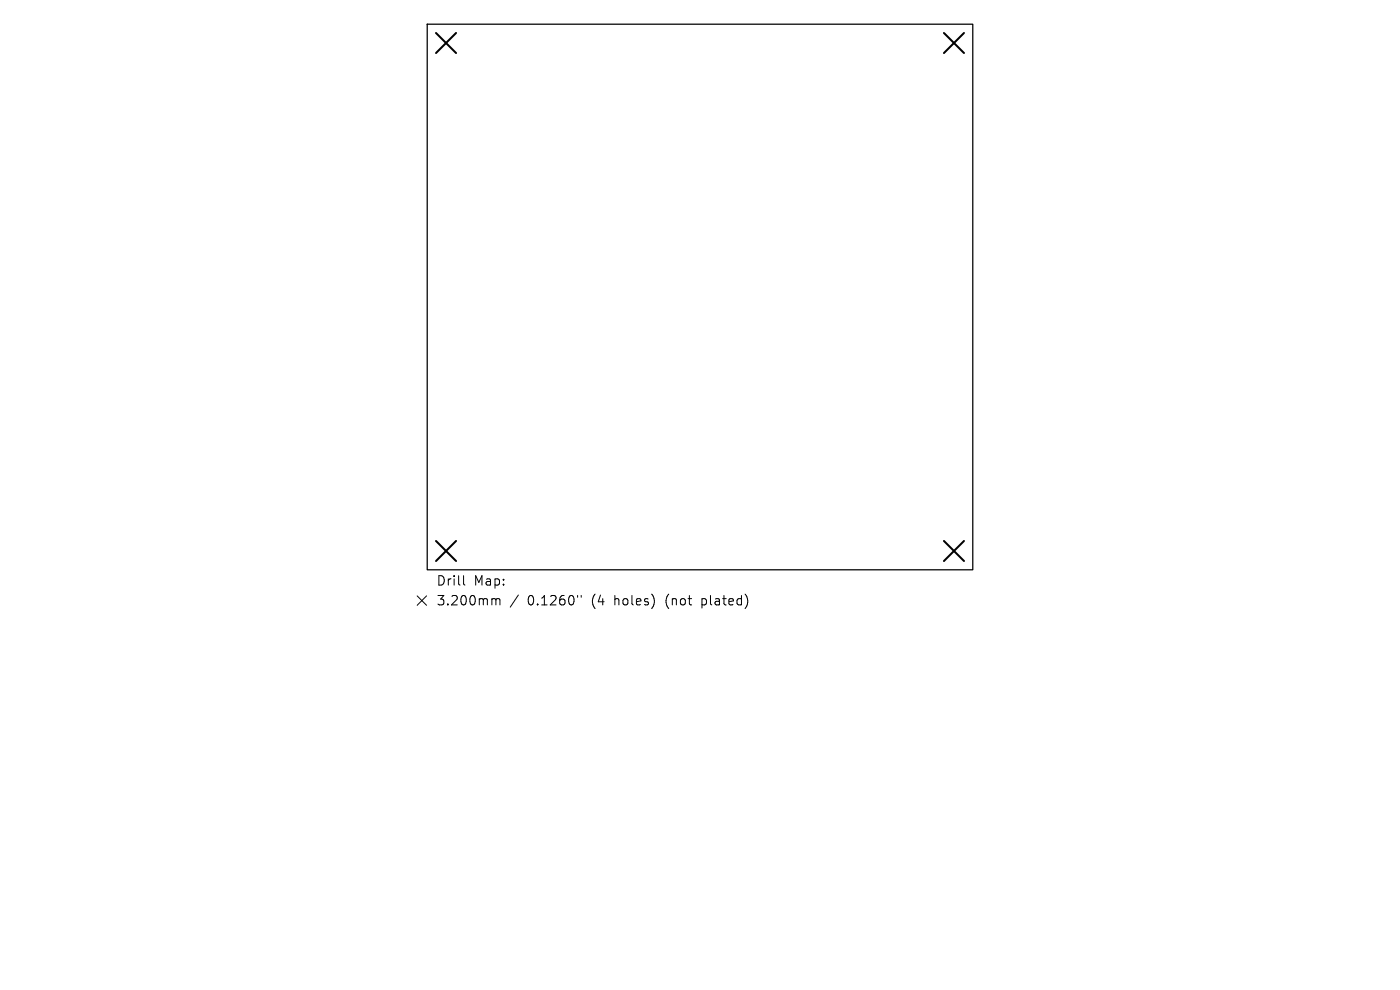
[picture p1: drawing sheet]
<svg xmlns="http://www.w3.org/2000/svg" width="297mm" height="210mm" viewBox="0 0 297 210" stroke-linecap="round" stroke-linejoin="round" font-family="sans-serif">
<defs><g id="words">
<g font-size="2.8">
<text x="92.5" y="124.5">Drill</text>
<text x="100.5" y="124.5">Map:</text>
<text x="92.5" y="128.7">3.200mm</text>
<text x="111.9" y="128.7">0.1260&quot;</text>
<text x="125.7" y="128.7">(4</text>
<text x="130.6" y="128.7">holes)</text>
<text x="141.7" y="128.7">(not</text>
<text x="149.5" y="128.7">plated)</text>
</g>
</g></defs>
<path d="M90.6 5.1h115.8v115.8h-115.8z" fill="none" stroke="#000" stroke-width=".27"/>
<path d="M92.5 7l4.3 4.3M96.8 7l-4.3 4.3M200.3 7l4.2 4.3M204.5 7l-4.2 4.3M92.5 114.8l4.3 4.2M96.8 114.8l-4.3 4.2M200.3 114.8l4.2 4.2M204.5 114.8l-4.2 4.2" fill="none" stroke="#000" stroke-width=".43"/>
<path d="M88.5 126.4l2 2M90.5 126.4l-2 2M98.3 122.1v1.7l.3 .3M104.6 127h.3l.3 .3M105.2 127.3l.3-.3 .5 .1 .1 1.2M105.2 127.3v1M110 126.2l-1.8 2.6M122.5 126.3v.4M123.3 126.3v.4" fill="none" stroke="#000" stroke-width=".21"/>
<use href="#words"/>
</svg>
